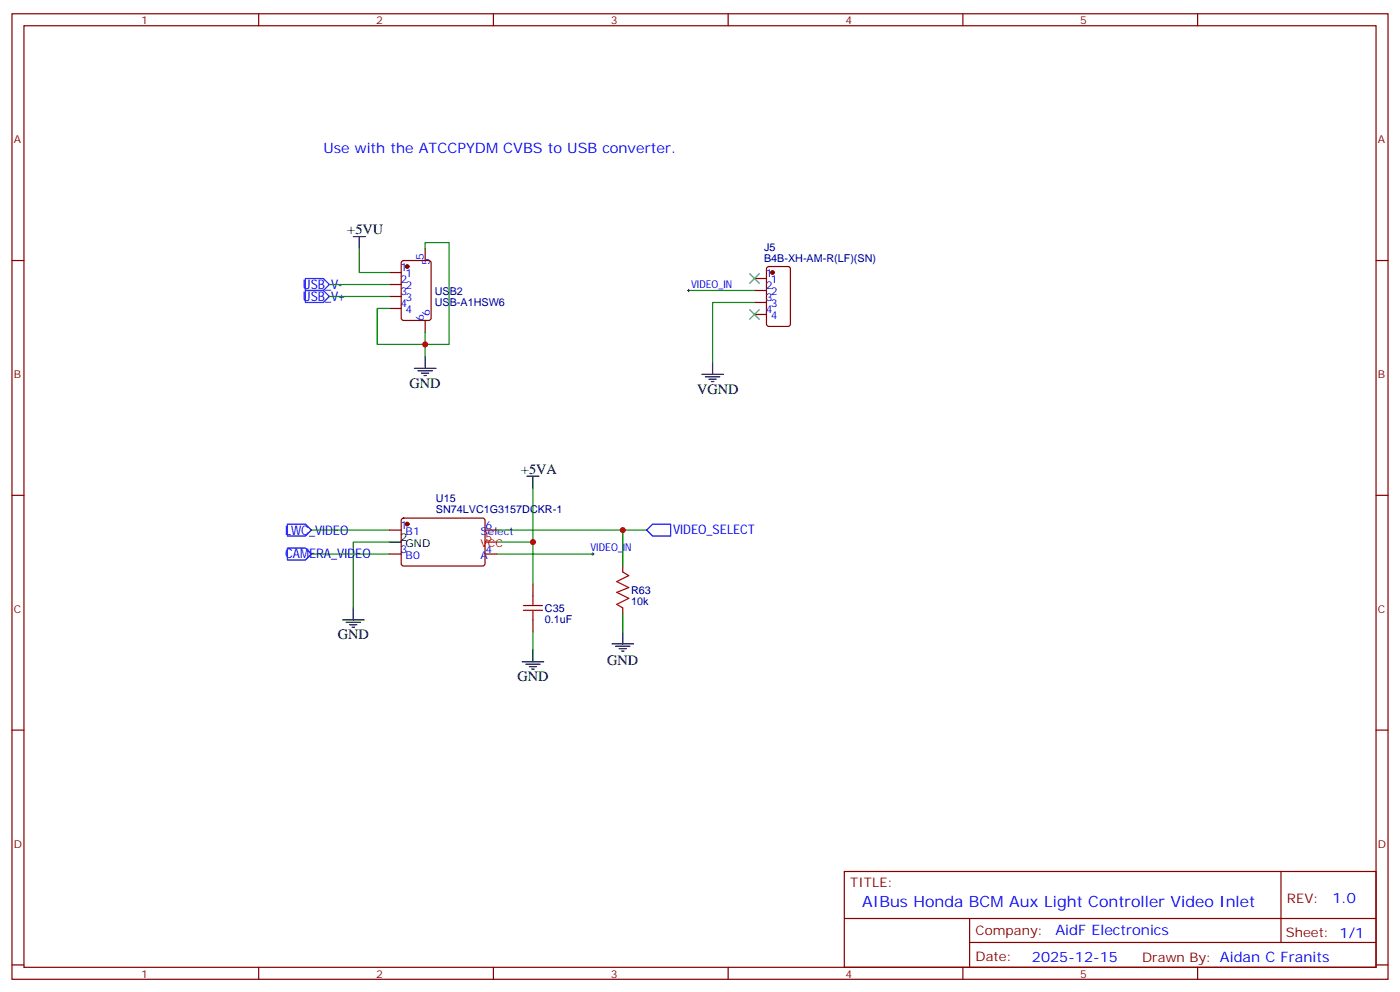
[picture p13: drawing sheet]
<svg xmlns="http://www.w3.org/2000/svg" width="412mm" height="292mm" viewBox="0 0 412 292" stroke-linecap="round" stroke-linejoin="round" font-family="sans-serif">
<defs><g id="words">
<text font-size="4.6" fill="#00f" x="254" y="267.2">AIBus Honda BCM Aux Light Controller Video Inlet</text>
<g font-size="4.2" fill="#00f">
<text x="95.2" y="45">Use with the ATCCPYDM CVBS to USB converter.</text>
<text x="392.5" y="265.9">1.0</text>
<text x="310.9" y="275.5">AidF Electronics</text>
<text x="304" y="283.3">2025-12-15</text>
</g>
<g font-size="4.2">
<text x="102.3" y="69">+5VU</text>
<text x="120.6" y="114.1">GND</text>
<text x="205.3" y="115.9">VGND</text>
<text x="153.5" y="139.5">+5VA</text>
<text x="99.5" y="188.2">GND</text>
<text x="178.9" y="195.8">GND</text>
<text x="152.4" y="200.6">GND</text>
</g>
<g font-size="3.9" fill="#00f">
<text x="89.3" y="85.1">USB_V-</text>
<text x="89.3" y="88.6">USB_V+</text>
<text x="84" y="157.4">LWC_VIDEO</text>
<text x="198.3" y="157.4">VIDEO_SELECT</text>
<text x="84" y="164.4">CAMERA_VIDEO</text>
</g>
<g font-size="3.9" fill="#800">
<text x="250.5" y="261.2">TITLE:</text>
<text x="379.1" y="265.9">REV:</text>
<text x="287.4" y="275.4">Company:</text>
<text x="378.7" y="276">Sheet: 1/1</text>
<text x="287.4" y="283.1">Date:</text>
<text x="336.4" y="283.2">Drawn By: Aidan C Franits</text>
</g>
<g font-size="3.2" fill="#800">
<text x="41.6" y="7.1">1</text>
<text x="110.8" y="7.1">2</text>
<text x="179.9" y="7.1">3</text>
<text x="249.1" y="7.1">4</text>
<text x="318.2" y="7.1">5</text>
<text x="4.1" y="42.2">A</text>
<text x="405.9" y="42.2">A</text>
<text x="4.1" y="111.3">B</text>
<text x="405.9" y="111.3">B</text>
<text x="4.1" y="180.4">C</text>
<text x="405.9" y="180.4">C</text>
<text x="4.1" y="249.6">D</text>
<text x="405.9" y="249.6">D</text>
<text x="41.6" y="287.9">1</text>
<text x="110.8" y="287.9">2</text>
<text x="179.9" y="287.9">3</text>
<text x="249.1" y="287.9">4</text>
<text x="318.2" y="287.9">5</text>
</g>
<g font-size="3.2" fill="#00f">
<text x="124.9" y="76.6" transform="rotate(-90 124.9 76.6)">5</text>
<text x="118" y="83.4">2</text>
<text x="118" y="79.9">1</text>
<text x="119.5" y="81.7">1</text>
<text x="126.6" y="78" transform="rotate(-90 126.6 78)">5</text>
<text x="225.6" y="81.7">1</text>
<text x="227.1" y="83.4">1</text>
<text x="118" y="87">3</text>
<text x="119.5" y="88.7">3</text>
<text x="119.5" y="85.2">2</text>
<text x="203.6" y="84.7">VIDEO_IN</text>
<text x="225.6" y="85.2">2</text>
<text x="225.6" y="88.7">3</text>
<text x="227.1" y="87">2</text>
<text x="118" y="90.5">4</text>
<text x="119.5" y="92.3">4</text>
<text x="124.9" y="94.5" transform="rotate(-90 124.9 94.5)">6</text>
<text x="126.6" y="93.1" transform="rotate(-90 126.6 93.1)">6</text>
<text x="225.6" y="92.3">4</text>
<text x="227.1" y="90.5">3</text>
<text x="227.1" y="94">4</text>
<text x="118" y="155.8">1</text>
<text x="143.1" y="155.8">6</text>
<text x="119.5" y="157.5">B1</text>
<text x="141.6" y="157.5">Select</text>
<text x="118" y="162.8">3</text>
<text x="119.5" y="164.6">B0</text>
<text x="141.6" y="164.6">A</text>
<text x="143.1" y="162.8">4</text>
<text x="173.9" y="162.3">VIDEO_IN</text>
</g>
<g font-size="3.2" fill="#000080">
<text x="225.1" y="77.1">B4B-XH-AM-R(LF)(SN)</text>
<text x="225.1" y="73.9">J5</text>
<text x="128.1" y="86.8">USB2</text>
<text x="128.1" y="90">USB-A1HSW6</text>
<text x="128.4" y="147.7">U15</text>
<text x="128.4" y="151">SN74LVC1G3157DCKR-1</text>
<text x="185.9" y="178.1">10k</text>
<text x="185.9" y="174.9">R63</text>
<text x="160.5" y="183.4">0.1uF</text>
<text x="160.5" y="180.2">C35</text>
</g>
<g font-size="3.2">
<text x="118" y="159.3">2</text>
<text x="119.5" y="161">GND</text>
</g>
<g font-size="3.2" fill="#f00">
<text x="141.6" y="161">VCC</text>
<text x="143.1" y="159.3">5</text>
</g>
</g></defs>
<g fill="none" stroke="#870000" stroke-width=".35">
<path d="M3.5 4.1h405.4v284.3h-405.4zM7.1 7.6h398.2v277.3h-398.2zM76.2 4.1v3.5M145.3 4.1v3.5M214.5 4.1v3.5M283.6 4.1v3.5M352.8 4.1v3.5M3.5 76.7h3.6M118.4 76.9l.5-.2h7.4l.6 .5 .1 16.5-.5 .6-7.6 .1-.7-.5v-16.5zM125.2 73.2v3.5M226 78.7l.5-.2h5.6l.7 .4v16.5l-.4 .7h-5.9l-.7-.4v-16.5zM405.3 76.7h3.6"/>
<path d="M114.7 90.8h3.5M114.7 87.3h3.5M114.7 83.8h3.5M114.7 80.3h3.5M125.2 94.4v3.5M222.2 82h3.6M222.2 85.5h3.6M222.2 89.1h3.6M222.2 92.6h3.6M3.5 145.9h3.6M114.7 156.1h3.5M118.4 152.8l.5-.2h23.5l.5 .7-.1 13-.6 .4-23.6-.1-.4-.6v-12.7z"/>
<path d="M142.9 156.1h3.5M405.3 145.9h3.6M114.7 163.2h3.5M142.9 163.2h3.5M157 172v3.5M183.4 166.7v1.8M183.4 179v1.8M157 182.6v3.5M3.5 215h3.6M405.3 215h3.6M248.7 256.6h156.6v28.3h-156.6zM377.3 256.7v20.8"/>
<path d="M248.7 270.5h156.5M285.6 277.5h119.6M285.6 270.5v14.1M3.5 284.2h3.6M76.2 284.9v3.5M145.3 284.9v3.5M214.5 284.9v3.5M283.6 284.9v3.5M352.8 284.9v3.5M405.3 284.2h3.6"/>
</g>
<g fill="#870000" stroke="#870000" stroke-width=".35">
<circle cx="119.9" cy="78.5" r=".53"/>
<circle cx="227.5" cy="80.3" r=".53"/>
<circle cx="119.9" cy="154.3" r=".53"/>
</g>
<g fill="none" stroke="#000" stroke-width=".35">
<path d="M104.1 69.7h3.5M105.8 69.7v3.5M122.1 108.5h6.3M123.1 109.2h4.3M124.2 109.9h2.1M124.9 110.6h.7M125.2 105v3.5M206.7 110.2h6.4M207.8 110.9h4.2M208.8 111.7h2.2M209.5 112.4h.8M209.9 106.7v3.5"/>
<path d="M114.7 159.6h3.5M155.2 140.2h3.5M157 140.2v3.6M104.1 179v3.6M100.9 182.6h6.3M102 183.3h4.2M103 184h2.1M103.7 184.7h.7M153.8 194.9h6.4M154.9 195.6h4.2M155.9 196.3h2.1M156.6 197h.7"/>
<path d="M157 191.4v3.5M180.3 189.6h6.3M181.3 190.3h4.3M182.4 191h2.1M183.1 191.7h.7M183.4 186.1v3.5"/>
</g>
<g fill="none" stroke="#008700" stroke-width=".35">
<path d="M105.8 73.2v7.1h8.9M125.2 73.2v-1.8h7.1v30h-21.2v-10.6h3.6M97 83.8h17.7M97 87.3h17.7M125.2 97.9v7.1M202.8 85.5h19.4M222.2 89.1h-12.3v17.6M91.7 156.1h23M114.7 159.6h-10.6v19.4M146.4 156.1h44.1M157 143.8v15.8h-10.6M157 159.6v12.4"/>
<path d="M183.4 156.1v10.6M91.7 163.2h23M146.4 163.2h28.2M157 186.1v5.3M183.4 180.8v5.3"/>
</g>
<path d="M90 82h5.2l1.8 1.8-1.8 1.7h-5.2zM90 85.5h5.2l1.8 1.8-1.8 1.8h-5.2zM84.7 154.3h5.3l1.7 1.8-1.7 1.8h-5.3zM190.5 156.1l1.8-1.8h5.3v3.6h-5.3zM84.7 161.4h5.3l1.7 1.8-1.7 1.7h-5.3z" fill="none" stroke="#00f" stroke-width=".35"/>
<path d="M220.8 91.2l2.9 2.8M220.8 80.6l2.9 2.8M223.7 91.2l-2.9 2.8M223.7 80.6l-2.9 2.8" fill="none" stroke="#3c3" stroke-width=".35"/>
<path d="M202.5 85.5h.7M202.8 85.2v.7M174.3 163.2h.7M174.6 162.8v.7" fill="none" stroke="#000" stroke-width=".29"/>
<path d="M142.9 159.6h3.5" fill="none" stroke="#f00" stroke-width=".35"/>
<path d="M154.2 179.7h5.6M154.2 178.3h5.6M157 175.5v2.8M157 179.7v2.9M183.4 168.5l1.8 1-3.5 1.8 3.5 1.7-3.5 1.4 3.5 1.8-3.5 1.8 1.7 1" fill="none" stroke="#a10000" stroke-width=".35"/>
<g fill="#c00">
<circle cx="125.2" cy="101.4" r=".88"/>
<circle cx="157" cy="159.6" r=".88"/>
<circle cx="183.4" cy="156.1" r=".88"/>
</g>
<use href="#words"/>
</svg>
